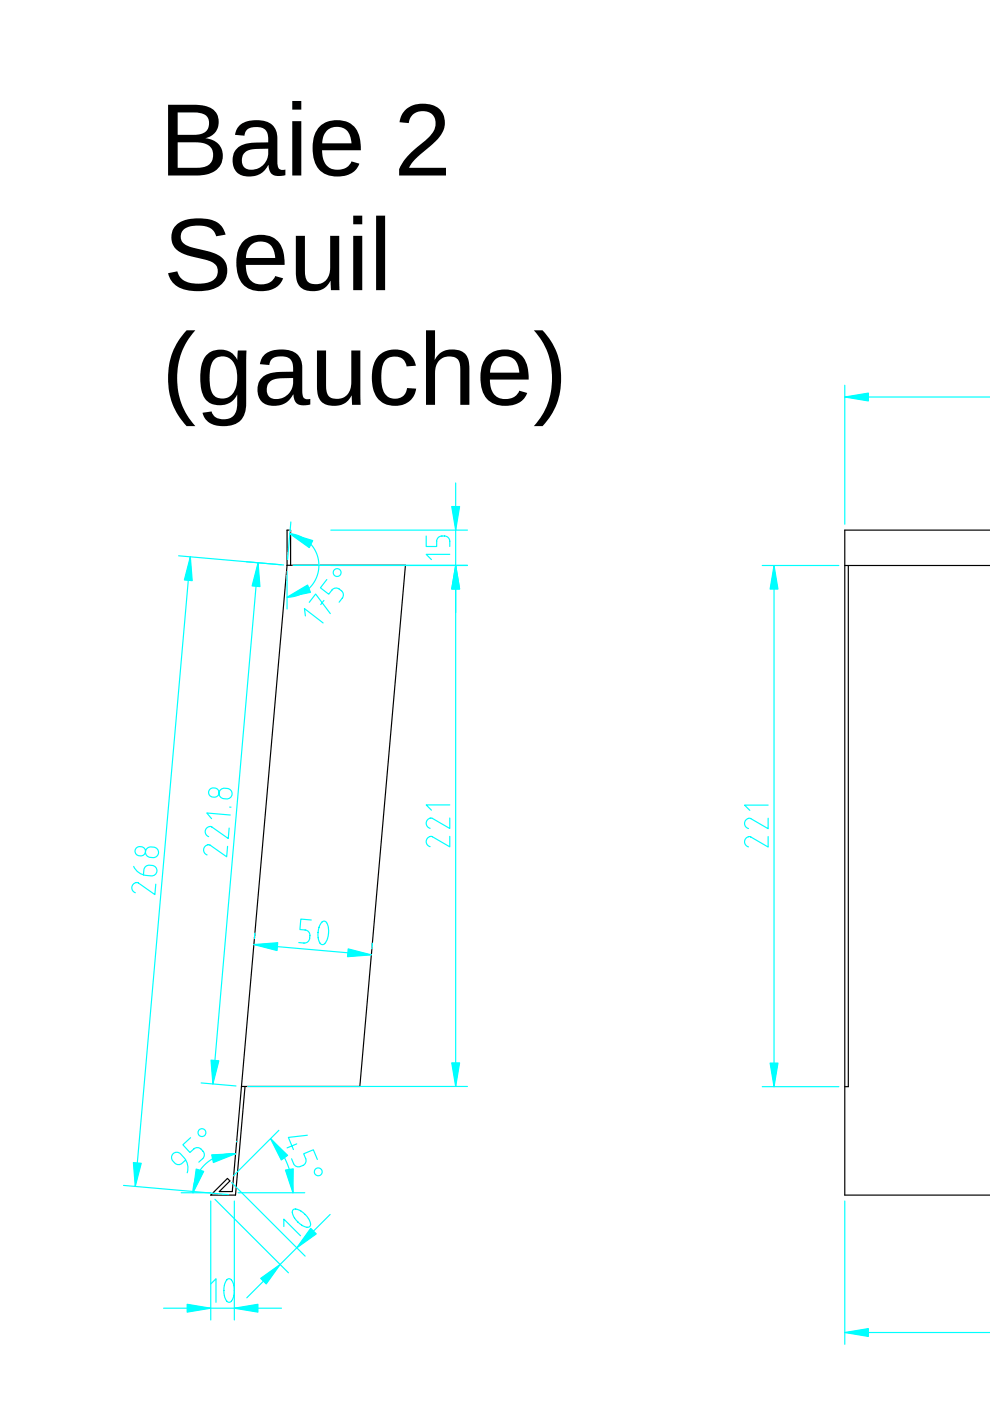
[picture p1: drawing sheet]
<svg xmlns="http://www.w3.org/2000/svg" width="210mm" height="297mm" viewBox="0 0 210 297" stroke-linecap="round" stroke-linejoin="round" font-family="sans-serif">
<path d="M179.1 119.9h30.9M179.9 119.9v110.5h-.8M210 112.4h-30.9v141h30.9" fill="none" stroke="#000" stroke-width=".25"/>
<path d="M179.1 254.6v30.4M179.1 282.5h30.9" fill="none" stroke="#0ff" stroke-width=".25"/>
<path d="M179.1 282.5l5-.8v1.7z" fill="#0ff"/>
<path d="M179.1 282.5l5-.8v1.7z" fill="#0ff" stroke="#0ff" stroke-width=".25"/>
<path d="M179.1 81.7v29.4M179.1 84.2h30.9" fill="none" stroke="#0ff" stroke-width=".25"/>
<path d="M179.1 84.2l5-.9v1.7z" fill="#0ff"/>
<path d="M179.1 84.2l5-.9v1.7z" fill="#0ff" stroke="#0ff" stroke-width=".25"/>
<path d="M164.1 119.9v110.5" fill="none" stroke="#0ff" stroke-width=".25"/>
<path d="M164.1 119.9l.8 5h-1.6z" fill="#0ff"/>
<path d="M164.1 119.9l.8 5h-1.6z" fill="#0ff" stroke="#0ff" stroke-width=".25"/>
<path d="M163.3 225.4h1.6l-.8 5z" fill="#0ff"/>
<path d="M163.3 225.4h1.6l-.8 5z" fill="#0ff" stroke="#0ff" stroke-width=".25"/>
<path d="M70.1 119.9h29M70.1 112.4h29M96.6 102.4v27.5M161.6 119.9h16.3M158.7 173.5a1.11 1.11 0 0 0-.8 1.1 1.11 1.11 0 0 0 .8 1.1M162.9 177.4v2.2l-3.7-2.2a1.08 1.08 0 0 0-1.4 .9 1.08 1.08 0 0 0 .9 1.3M162.9 173.5v2.2l-3.7-2.1-.5-.1M162.9 170.7h-5l1.1 1.1M161.6 230.4h16.3" fill="none" stroke="#0ff" stroke-width=".25"/>
<path d="M61.6 119.9v-7.5h-.7v7.5M51.2 230.4h25.1l9.7-110.5h-25.1l-11.7 132.7h-2.7l2.3-2.2-.6-.5-3.5 3.5h5.2l2.1-23" fill="none" stroke="#000" stroke-width=".25"/>
<path d="M96.6 119.9l.8 5h-1.6z" fill="#0ff"/>
<path d="M96.6 119.9l.8 5h-1.6z" fill="#0ff" stroke="#0ff" stroke-width=".25"/>
<path d="M95.8 107.4h1.6l-.8 5z" fill="#0ff"/>
<path d="M95.8 107.4h1.6l-.8 5z" fill="#0ff" stroke="#0ff" stroke-width=".25"/>
<path d="M37.9 117.8l22.2 2M40.4 118.1l-11.7 133.4M90.4 113.6v2.3h2.2v-1.1a1.42 1.42 0 0 1 1.4-1.2 1.42 1.42 0 0 1 1.4 1.2v1.1M95.4 117.5h-5l1.1 1.1M26.2 251.3l22.2 2" fill="none" stroke="#0ff" stroke-width=".25"/>
<path d="M40.4 118.1l.4 5-1.7-.1z" fill="#0ff"/>
<path d="M40.4 118.1l.4 5-1.7-.1z" fill="#0ff" stroke="#0ff" stroke-width=".25"/>
<path d="M28.3 246.5l1.6 .1-1.2 4.9z" fill="#0ff"/>
<path d="M28.3 246.5l1.6 .1-1.2 4.9z" fill="#0ff" stroke="#0ff" stroke-width=".25"/>
<path d="M29 179.7a1.06 1.06 0 0 1 1.6 .1 1.06 1.06 0 0 1-.4 1.6 1.05 1.05 0 0 1-1.4-.3 1.05 1.05 0 0 1 .2-1.4zM31.1 179.9a1.39 1.39 0 0 1 1.7-.3 1.39 1.39 0 0 1 .7 1.6 1.46 1.46 0 0 1-1.5 .6 1.46 1.46 0 0 1-1.2-1.2zM28.3 183.7a3.7 3.7 0 0 0 4.4 1.8 1.18 1.18 0 0 0 .4-1.5 1.18 1.18 0 0 0-1.4-.6 1.11 1.11 0 0 0-1.2 1.1l-.1 1M33 187.5l-.2 2.2-3.5-2.5a1.08 1.08 0 0 0-1.3 .7 1.08 1.08 0 0 0 .7 1.4M44.7 254.6v25.3M49.7 254.6v25.3M34.7 277.4h25" fill="none" stroke="#0ff" stroke-width=".25"/>
<path d="M49.7 277.4l5-.9v1.7z" fill="#0ff"/>
<path d="M49.7 277.4l5-.9v1.7z" fill="#0ff" stroke="#0ff" stroke-width=".25"/>
<path d="M39.7 276.5l5 .9-5 .8z" fill="#0ff"/>
<path d="M39.7 276.5l5 .9-5 .8z" fill="#0ff" stroke="#0ff" stroke-width=".25"/>
<path d="M54 197.8l-.1 1.2M79 200l-.2 1.2M53.8 200.3l24.9 2.1M44.7 272.2l1.1-1.1v5M48.2 271.2h.2a1.23 1.23 0 0 1 1.2 1.3l.1 1.4-.2 1.1-.6 1-.5 .1-.6-.8-.3-1.4 .2-1.7z" fill="none" stroke="#0ff" stroke-width=".25"/>
<path d="M53.8 200.3l5.1-.4-.2 1.6z" fill="#0ff"/>
<path d="M53.8 200.3l5.1-.4-.2 1.6z" fill="#0ff" stroke="#0ff" stroke-width=".25"/>
<path d="M73.8 201.2l4.9 1.2-5 .4z" fill="#0ff"/>
<path d="M73.8 201.2l4.9 1.2-5 .4z" fill="#0ff" stroke="#0ff" stroke-width=".25"/>
<path d="M66 195.1l-2.2-.2-.2 2.2 1.1 .1a1.42 1.42 0 0 1 1 1.5 1.42 1.42 0 0 1-1.2 1.2l-1.2-.1M68.2 195.5a.76 .76 0 0 1 .9-.1 .76 .76 0 0 1 .4 .8l.2 1.4-.3 1.4-.5 1.1-.4 .2-.4-.1-.5-.8-.2-1.4 .3-1.4zM45.6 254.3l15.6 15.6M49.1 250.7l15.6 15.6M70 257.5l-17.7 17.7" fill="none" stroke="#0ff" stroke-width=".25"/>
<path d="M55.3 271l4.1-2.9-3 4.1z" fill="#0ff"/>
<path d="M55.3 271l4.1-2.9-3 4.1z" fill="#0ff" stroke="#0ff" stroke-width=".25"/>
<path d="M65.9 260.4l1.2 1.2-4.2 3z" fill="#0ff"/>
<path d="M65.9 260.4l1.2 1.2-4.2 3z" fill="#0ff" stroke="#0ff" stroke-width=".25"/>
<path d="M61.5 113.1l1.2 .3 1.2 .5 1.1 .6 .9 .9 .8 1 .5 1.2 .3 1.2 .1 1.3-.2 1.3-.4 1.2-.6 1.1-.9 1-1 .9-1.1 .5-1.3 .4-1.2 .1M61.7 110.7l-.7 7.9M60.9 121.1v8M62.1 256.5l.4-.2 .8 .2 1.4 1 1 1.4 .2 .8-.2 .3-.4 .2-.8-.1-1.4-1-1-1.5-.1-.7zM60.2 260v-1.5l3.5 3.5" fill="none" stroke="#0ff" stroke-width=".25"/>
<path d="M60.9 126.6l4.3-2.6 .6 1.6z" fill="#0ff"/>
<path d="M60.9 126.6l4.3-2.6 .6 1.6z" fill="#0ff" stroke="#0ff" stroke-width=".25"/>
<path d="M61.5 113.1l4.8 1.5-.7 1.5z" fill="#0ff"/>
<path d="M61.5 113.1l4.8 1.5-.7 1.5z" fill="#0ff" stroke="#0ff" stroke-width=".25"/>
<g fill="none" stroke="#0ff" stroke-width=".25">
<path d="M64.7 130.6l-.2-1.6 4 3.1M65.6 127.7l1.3-1.8 3.1 4.2M68.7 127.3l-.7 .9M69.3 122.9l-1.4 1.7 1.8 1.4 .7-.9a1.42 1.42 0 0 1 1.8-.1 1.42 1.42 0 0 1 .4 1.8l-.7 .9M59.1 239.6l-9.6 9.7M50.5 252.9h14.1M57.4 241.4l2 2.5 1.5 2.8 .9 3 .3 3.2"/>
<circle cx="71.5" cy="121.4" r=".83"/>
</g>
<path d="M60.5 248.1l1.7-.3-.1 5.1z" fill="#0ff"/>
<path d="M60.5 248.1l1.7-.3-.1 5.1z" fill="#0ff" stroke="#0ff" stroke-width=".25"/>
<path d="M57.4 241.4l3.6 3.6-1.4 .9z" fill="#0ff"/>
<path d="M57.4 241.4l3.6 3.6-1.4 .9z" fill="#0ff" stroke="#0ff" stroke-width=".25"/>
<g fill="none" stroke="#0ff" stroke-width=".25">
<path d="M38.4 252.9h6.2M50 244.6h-1.8l-1.7 .4-1.5 .7-1.4 1.1-1.1 1.3-.9 1.4-.5 1.7-.2 1.7M50.2 242v.1M61.8 245.7l.4 1a1.42 1.42 0 0 0 1.8 .5 1.42 1.42 0 0 0 .8-1.5l-.4-1.1 2-.8 .9 2M62.9 242.5l-2 .9M65.2 240.7l-4.1 .5 1.1 2.5"/>
<circle cx="67.5" cy="248.5" r=".83"/>
</g>
<path d="M44.9 244.9l5.1-.3-4.8 1.9z" fill="#0ff"/>
<path d="M44.9 244.9l5.1-.3-4.8 1.9z" fill="#0ff" stroke="#0ff" stroke-width=".25"/>
<path d="M41.6 247.9l1.6 .5-2.3 4.5z" fill="#0ff"/>
<path d="M41.6 247.9l1.6 .5-2.3 4.5z" fill="#0ff" stroke="#0ff" stroke-width=".25"/>
<g fill="none" stroke="#0ff" stroke-width=".25">
<path d="M96.6 119.9v110.5M39.4 245.9l-.8 .7a1.42 1.42 0 0 1-1.8-.2 1.42 1.42 0 0 1-.1-1.8 1.11 1.11 0 0 1 1.6 .1 3.6 3.6 0 0 1 1.4 4M40.4 241.2l-1.6 1.5 1.5 1.7 .8-.8a1.42 1.42 0 0 1 1.8 .3 1.42 1.42 0 0 1 .1 1.7l-.8 .8"/>
<circle cx="42.8" cy="240.1" r=".83"/>
</g>
<path d="M95.8 225.4h1.6l-.8 5z" fill="#0ff"/>
<path d="M95.8 225.4h1.6l-.8 5z" fill="#0ff" stroke="#0ff" stroke-width=".25"/>
<path d="M96.6 119.9l.8 5h-1.6z" fill="#0ff"/>
<path d="M96.6 119.9l.8 5h-1.6z" fill="#0ff" stroke="#0ff" stroke-width=".25"/>
<path d="M52.2 119.1l7.4 .6M54.7 119.3l-9.6 110.5M62.1 119.9h37M95.4 177.3v2.2l-3.7-2.1a1.08 1.08 0 0 0-1.4 .8 1.08 1.08 0 0 0 .9 1.3M95.4 173.4v2.3l-3.7-2.2a1.08 1.08 0 0 0-1.4 .8 1.08 1.08 0 0 0 .9 1.3M95.4 170.7h-5l1.1 1.1M42.6 229.6l7.4 .6M52.5 230.4h46.6" fill="none" stroke="#0ff" stroke-width=".25"/>
<path d="M44.7 224.8l1.7 .1-1.3 4.9z" fill="#0ff"/>
<path d="M44.7 224.8l1.7 .1-1.3 4.9z" fill="#0ff" stroke="#0ff" stroke-width=".25"/>
<path d="M54.7 119.3l.4 5.1-1.6-.2z" fill="#0ff"/>
<path d="M54.7 119.3l.4 5.1-1.6-.2z" fill="#0ff" stroke="#0ff" stroke-width=".25"/>
<path d="M44.6 167.3a1.06 1.06 0 0 1 1.6 .1 1.06 1.06 0 0 1-.4 1.6 1.05 1.05 0 0 1-1.4-.4 1.05 1.05 0 0 1 .2-1.3zM46.7 167.5a1.39 1.39 0 0 1 1.7-.3 1.39 1.39 0 0 1 .7 1.5 1.46 1.46 0 0 1-1.5 .7 1.46 1.46 0 0 1-1.2-1.3zM48.3 179.4l-.2 2.3-3.5-2.5a1.08 1.08 0 0 0-1.4 .7 1.08 1.08 0 0 0 .7 1.4M48.6 175.6l-.2 2.2-3.5-2.5a1.08 1.08 0 0 0-1.4 .7 1.08 1.08 0 0 0 .7 1.4M48.7 171.1h.3M48.8 172.8l-5-.4 1.1 1.2" fill="none" stroke="#0ff" stroke-width=".25"/>
<g fill="#000">
<path d="M35.6 22.2h5.5a5.2 5.2 0 0 1 4.9 2 3.5 3.5 0 0 1-2.5 5.1 3.9 3.9 0 0 1 3.8 3.7 3.9 3.9 0 0 1-3.5 4l-1.6 .2h-6.6zM37.7 23.8v4.8h3.4a2.71 2.71 0 0 0 3.2-2 2.12 2.12 0 0 0-2.1-2.7zM37.7 30.2v5.4h3.9a3.2 3.2 0 0 0 3.4-1.7 2.67 2.67 0 0 0-2.7-3.7zM50.8 26.6a6.2 6.2 0 0 1 6.9-.1l.6 .7 .5 1.6v5.5a1.25 1.25 0 0 0 1.2 1.7h.5v1.1l-.5 .1a2.27 2.27 0 0 1-2.9-1.2l-.2-1a4.5 4.5 0 0 1-6.7 1.5 3.7 3.7 0 0 1-.6-4.1 3.7 3.7 0 0 1 3.6-2.1l3.7-.1a2.66 2.66 0 0 0-1.4-3.1l-1.1-.2a2.12 2.12 0 0 0-2.6 1.9l-2-.2 .4-1.3zM51.9 32.3a2.27 2.27 0 0 0 .5 3.6 3.7 3.7 0 0 0 4.5-4.4l-2.5 .1a3.8 3.8 0 0 0-2.5 .7zM62 21.4h1.9v1.8h-1.9zM62 25.7h1.9v11.5h-1.9zM67.8 26.8a5.5 5.5 0 0 1 7.6 .4 7.7 7.7 0 0 1 1.1 4.7h-8.2a3.8 3.8 0 0 0 2.1 3.9 3.3 3.3 0 0 0 4.1-1.6l1.7 .5a4.4 4.4 0 0 1-4.7 2.7 4.7 4.7 0 0 1-5.1-4.4 7.3 7.3 0 0 1 1.4-6.2zM69.2 27.8l-.7 1.2-.2 1.4h6.2a3.1 3.1 0 0 0-3.1-3.5 2.93 2.93 0 0 0-2.2 .9zM85.8 23.4a5.8 5.8 0 0 1 7.6-.1 4.6 4.6 0 0 1-.8 6.4l-.9 .9a22.8 22.8 0 0 0-4.8 4.7l-.2 .3h7.9v1.6h-10a4.1 4.1 0 0 1 1-3.1 41.5 41.5 0 0 1 5.5-5.2 3.1 3.1 0 0 0 .1-5 3 3 0 0 0-4.5 2.2l-2-.2 .5-1.5z"/>
<path d="M37.3 47.8a8.3 8.3 0 0 1 7.1-1.3 4.1 4.1 0 0 1 3.4 3.2l-2 .4a3.1 3.1 0 0 0-3.4-2.3 3.9 3.9 0 0 0-3.9 1.5 2.13 2.13 0 0 0 1.7 3l.7 .2a15.6 15.6 0 0 1 6.2 2.2 4 4 0 0 1-2.3 6.7 10.8 10.8 0 0 1-7.2-.6l-.5-.4a4.3 4.3 0 0 1-1.5-2.5l2-.4a3.7 3.7 0 0 0 4 2.6 4.6 4.6 0 0 0 4.3-1.4 2.27 2.27 0 0 0-1.7-3.4l-.8-.3a13.7 13.7 0 0 1-6.1-2.2 3.7 3.7 0 0 1 0-5zM51.6 51.1a5.5 5.5 0 0 1 7.7 .5 7.7 7.7 0 0 1 1 4.6h-8.2a3.8 3.8 0 0 0 2.1 3.9 3.3 3.3 0 0 0 4.2-1.6l1.6 .5a4.4 4.4 0 0 1-4.7 2.7 4.7 4.7 0 0 1-5.1-4.4 7.3 7.3 0 0 1 1.4-6.2zM53 52.1l-.6 1.2-.3 1.4h6.3a3.1 3.1 0 0 0-3.2-3.5 2.93 2.93 0 0 0-2.2 .9zM62.7 50h1.9v7.3a2.58 2.58 0 0 0 1.3 2.8 3.1 3.1 0 0 0 4.1-3.4v-6.7h1.9l.1 11.5h-1.8l-.1-1.9a4.2 4.2 0 0 1-6.7 .9 5.1 5.1 0 0 1-.7-2.8zM74.9 45.7h1.9v1.9h-1.9zM74.9 50h1.9v11.5h-1.9zM79.7 45.7h2v15.8h-2z"/>
<path d="M39.6 70h1.8a15.3 15.3 0 0 0 0 20.3h-1.8a15.1 15.1 0 0 1 0-20.3zM43.9 75.2a4.2 4.2 0 0 1 6.4 1.1l.1-2h1.9l-.1 11.2a4.3 4.3 0 0 1-4.8 4.9 4 4 0 0 1-4.5-2.9l2-.3a2.75 2.75 0 0 0 3.7 1.5 2.91 2.91 0 0 0 1.7-3.2v-1.8a4.1 4.1 0 0 1-7.1 .4 10.6 10.6 0 0 1 .2-8.4zM45.5 76.1a7.1 7.1 0 0 0-1 5.3 2.72 2.72 0 0 0 2.4 3.1 3.1 3.1 0 0 0 3.3-3.1 5.6 5.6 0 0 0-1.6-5.4 2.76 2.76 0 0 0-3.1 .1zM56.1 75.2a6.2 6.2 0 0 1 6.9-.1l.8 1.2 .3 1.1v5.5a1.25 1.25 0 0 0 1.2 1.7h.5v1.2l-.5 .1a2.27 2.27 0 0 1-2.9-1.3l-.2-1a4.5 4.5 0 0 1-6.7 1.5 3.7 3.7 0 0 1-.6-4.1 3.7 3.7 0 0 1 3.6-2.1l3.7-.1a2.66 2.66 0 0 0-1.4-3.1l-1.1-.1a2.12 2.12 0 0 0-2.6 1.8l-2-.2 .4-1.2zM57.2 81a2.27 2.27 0 0 0 .5 3.5 3.7 3.7 0 0 0 4.5-4.4l-2.5 .1a3.8 3.8 0 0 0-2.5 .8zM67.2 74.3h1.9v7.3a2.58 2.58 0 0 0 1.3 2.8 3.1 3.1 0 0 0 4.1-3.4v-6.7h1.9l.1 11.5h-1.8l-.1-1.9a4.2 4.2 0 0 1-6.7 .9 5.1 5.1 0 0 1-.7-2.8zM80.4 75.3a5 5 0 0 1 7.1 .6l.7 1.6-2 .2a2.63 2.63 0 0 0-2-2.1 2.63 2.63 0 0 0-2.7 1.1 8.6 8.6 0 0 0 .2 6.9 2.62 2.62 0 0 0 2.7 .9 2.62 2.62 0 0 0 1.9-2.2l1.9 .1a4.3 4.3 0 0 1-5.4 3.6 4.7 4.7 0 0 1-3.9-4.9v-.5a6.8 6.8 0 0 1 1.5-5.3zM90.3 70h1.9v6.3a4.2 4.2 0 0 1 6.8-.8l.4 1 .1 1.2v8.1h-1.9v-7.3a2.4 2.4 0 0 0-1.4-2.8 3.1 3.1 0 0 0-4 3.3v6.8h-1.9zM103.4 75.4a5.5 5.5 0 0 1 7.6 .5 7.7 7.7 0 0 1 1.1 4.6h-8.2a3.8 3.8 0 0 0 2 3.9 3.3 3.3 0 0 0 4.2-1.6l1.7 .5a4.4 4.4 0 0 1-4.7 2.7 4.7 4.7 0 0 1-5.1-4.4 7.3 7.3 0 0 1 1.4-6.2zM104.8 76.4l-.7 1.2-.2 1.4h6.2a3.1 3.1 0 0 0-3.1-3.5 2.93 2.93 0 0 0-2.2 .9zM113.2 70h1.8a15.1 15.1 0 0 1 0 20.3h-1.8a15.3 15.3 0 0 0 0-20.3z"/>
</g>
</svg>
